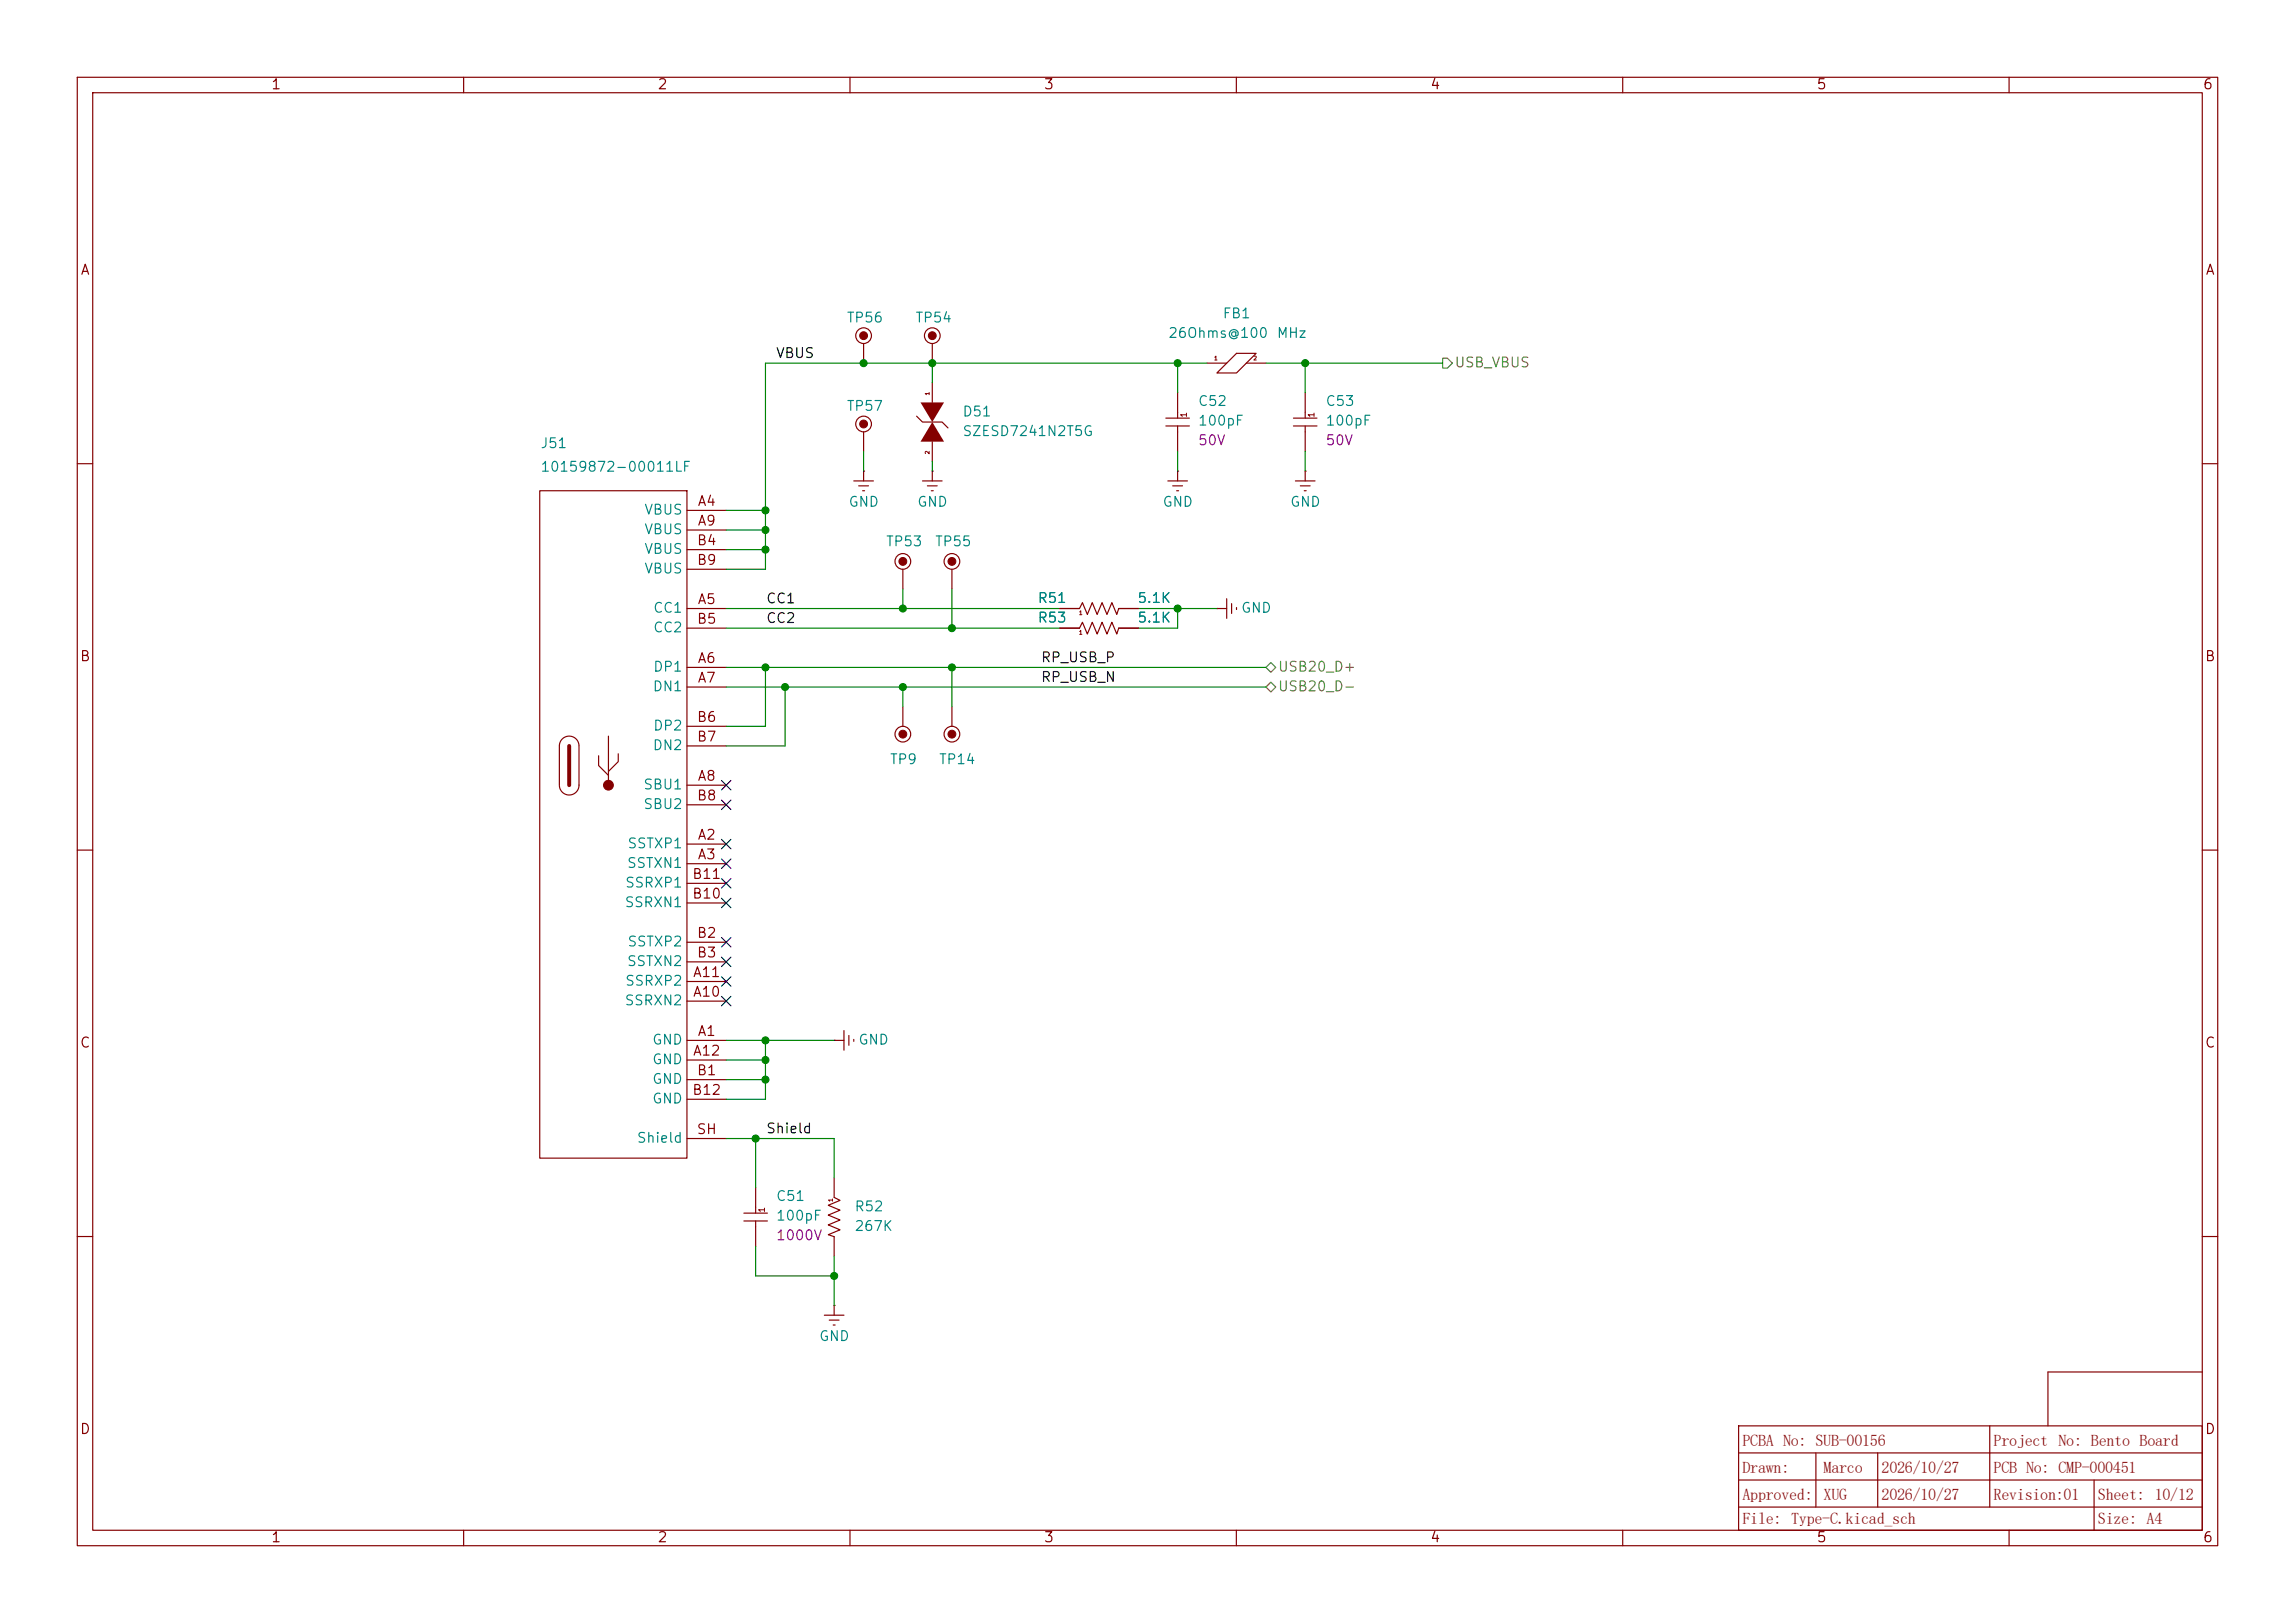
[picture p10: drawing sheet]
<svg xmlns="http://www.w3.org/2000/svg" width="297mm" height="210mm" viewBox="0 0 297 210" stroke-linecap="round" stroke-linejoin="round" font-family="sans-serif">
<defs><g id="words">
<g font-size="2.1" fill="#840000">
<text x="225.5" y="190.5">Drawn:</text>
<text x="225.5" y="187">PCBA No: SUB-00156</text>
<text x="236" y="190.5">Marco</text>
<text x="243.5" y="190.5">2026/10/27</text>
<text x="258" y="187">Project No: Bento Board</text>
<text x="258" y="190.6">PCB No: CMP-000451</text>
<text x="225.5" y="194">Approved:</text>
<text x="225.5" y="197.2">File: Type-C.kicad_sch</text>
<text x="236" y="194">XUG</text>
<text x="243.5" y="194">2026/10/27</text>
<text x="258" y="194.1">Revision:01</text>
<text x="271.5" y="194">Sheet: 10/12</text>
<text x="271.5" y="197.1">Size: A4</text>
</g>
<g font-size="1.3" fill="#840000">
<text x="35" y="11.9">1</text>
<text x="85" y="11.9">2</text>
<text x="135" y="11.9">3</text>
<text x="185" y="11.9">4</text>
<text x="235" y="11.9">5</text>
<text x="285" y="11.9">6</text>
<text x="10.3" y="35.9">A</text>
<text x="285.3" y="35.9">A</text>
<text x="90.2" y="65.8">A4</text>
<text x="90.1" y="70.9">B4</text>
<text x="90.2" y="68.3">A9</text>
<text x="90.1" y="73.4">B9</text>
<text x="90.1" y="81">B5</text>
<text x="90.2" y="78.5">A5</text>
<text x="10.3" y="85.9">B</text>
<text x="90.2" y="86.1">A6</text>
<text x="90.2" y="88.6">A7</text>
<text x="285.3" y="85.9">B</text>
<text x="90.1" y="93.7">B6</text>
<text x="90.1" y="96.3">B7</text>
<text x="90.2" y="101.3">A8</text>
<text x="90.1" y="103.9">B8</text>
<text x="90.2" y="109">A2</text>
<text x="90.2" y="111.5">A3</text>
<text x="89.5" y="116.6">B10</text>
<text x="89.5" y="114">B11</text>
<text x="90.1" y="121.7">B2</text>
<text x="90.1" y="124.2">B3</text>
<text x="89.6" y="129.3">A10</text>
<text x="89.6" y="126.7">A11</text>
<text x="10.3" y="135.9">C</text>
<text x="89.6" y="136.9">A12</text>
<text x="90.2" y="134.4">A1</text>
<text x="285.3" y="135.9">C</text>
<text x="89.5" y="142">B12</text>
<text x="90.1" y="139.4">B1</text>
<text x="90.1" y="147.1">SH</text>
<text x="10.3" y="185.9">D</text>
<text x="285.3" y="185.9">D</text>
<text x="35" y="199.9">1</text>
<text x="85" y="199.9">2</text>
<text x="135" y="199.9">3</text>
<text x="185" y="199.9">4</text>
<text x="235" y="199.9">5</text>
<text x="285" y="199.9">6</text>
</g>
<g font-size="1.3" fill="#008484">
<text x="158.1" y="41.5">FB1</text>
<text x="109.5" y="42">TP56</text>
<text x="118.4" y="42">TP54</text>
<text x="151.1" y="44">26Ohms@100</text>
<text x="165.1" y="44">MHz</text>
<text x="109.5" y="53.5">TP57</text>
<text x="154.9" y="52.8">C52</text>
<text x="171.5" y="52.8">C53</text>
<text x="69.9" y="58.3">J51</text>
<text x="124.5" y="54.2">D51</text>
<text x="124.5" y="56.7">SZESD7241N2T5G</text>
<text x="154.9" y="55.4">100pF</text>
<text x="171.5" y="55.4">100pF</text>
<text x="69.9" y="61.4">10159872-00011LF</text>
<text x="109.7" y="65.9">GND</text>
<text x="118.6" y="65.9">GND</text>
<text x="150.4" y="65.9">GND</text>
<text x="166.9" y="65.9">GND</text>
<text x="83.3" y="66.9">VBUS</text>
<text x="83.3" y="69.4">VBUS</text>
<text x="83.3" y="72">VBUS</text>
<text x="114.6" y="71">TP53</text>
<text x="120.9" y="71">TP55</text>
<text x="83.3" y="74.5">VBUS</text>
<text x="84.4" y="79.6">CC1</text>
<text x="84.4" y="82.1">CC2</text>
<text x="134.2" y="80.9">R53</text>
<text x="134.2" y="78.3">R51</text>
<text x="147.1" y="80.9">5.1K</text>
<text x="147.1" y="78.3">5.1K</text>
<text x="160.5" y="79.6">GND</text>
<text x="84.4" y="89.8">DN1</text>
<text x="84.4" y="87.2">DP1</text>
<text x="84.4" y="94.8">DP2</text>
<text x="84.4" y="97.4">DN2</text>
<text x="115.1" y="99.2">TP9</text>
<text x="121.4" y="99.2">TP14</text>
<text x="83.2" y="102.5">SBU1</text>
<text x="83.2" y="105">SBU2</text>
<text x="81.1" y="112.6">SSTXN1</text>
<text x="81.1" y="110.1">SSTXP1</text>
<text x="80.8" y="117.7">SSRXN1</text>
<text x="80.8" y="115.2">SSRXP1</text>
<text x="81.1" y="125.3">SSTXN2</text>
<text x="81.1" y="122.8">SSTXP2</text>
<text x="80.8" y="130.4">SSRXN2</text>
<text x="80.8" y="127.9">SSRXP2</text>
<text x="84.3" y="135.5">GND</text>
<text x="111" y="135.5">GND</text>
<text x="84.3" y="138">GND</text>
<text x="84.3" y="140.6">GND</text>
<text x="84.3" y="143.1">GND</text>
<text x="82.3" y="148.2">Shield</text>
<text x="100.3" y="155.7">C51</text>
<text x="100.3" y="158.3">100pF</text>
<text x="110.5" y="159.6">267K</text>
<text x="110.5" y="157.1">R52</text>
<text x="105.9" y="173.8">GND</text>
</g>
<g font-size="1.3">
<text x="100.3" y="46.6">VBUS</text>
<text x="99.1" y="78.4">CC1</text>
<text x="99.1" y="80.9">CC2</text>
<text x="134.6" y="88.6">RP_USB_N</text>
<text x="134.6" y="86">RP_USB_P</text>
<text x="99.1" y="147">Shield</text>
</g>
<g font-size="1.3" fill="#848400">
<text x="188.2" y="47.9">USB_VBUS</text>
<text x="165.3" y="87.2">USB20_D+</text>
<text x="165.3" y="89.8">USB20_D-</text>
</g>
<g font-size="1.3" fill="#840084">
<text x="154.9" y="57.9">50V</text>
<text x="171.5" y="57.9">50V</text>
<text x="100.3" y="160.8">1000V</text>
</g>
<g font-size=".8" fill="#840000">
<text x="153.8" y="54.1" transform="rotate(-90 153.8 54.1)">1</text>
<text x="170.3" y="54.1" transform="rotate(-90 170.3 54.1)">1</text>
<text x="99.2" y="157" transform="rotate(-90 99.2 157)">1</text>
</g>
<g font-size=".5" fill="#840000">
<text x="157.1" y="46.7">1</text>
<text x="162.1" y="46.7">2</text>
<text x="120.4" y="51.2" transform="rotate(-90 120.4 51.2)">1</text>
<text x="120.4" y="58.8" transform="rotate(-90 120.4 58.8)">2</text>
<text x="139.6" y="82.2">1</text>
<text x="139.6" y="79.7">1</text>
<text x="107.9" y="155.6" transform="rotate(-90 107.9 155.6)">1</text>
</g>
</g></defs>
<path d="M0 0h297v210h-297z" fill="#fff" stroke="#fff" stroke-width=".13"/>
<g fill="none" stroke="#840000" stroke-width=".15">
<path d="M10 10h277v190h-277zM12 12h273v186h-273zM60 10v2M110 10v2M160 10v2M210 10v2M260 10v2M111.8 44.5v2.5M111.8 55.9v2.5M120.6 44.5v2.5M10 60h2M69.8 63.5h19.1v86.4h-19.1z"/>
<path d="M88.9 66h5.1M88.9 78.7h5.1M88.9 68.6h5.1M88.9 71.1h5.1M88.9 73.7h5.1M110.5 62.2h2.5M111.1 62.9h1.3M111.6 63.5h.3M111.8 61h.1M111.8 61v1.2M116.8 73.7v2.5M123.2 73.7v2.5"/>
<path d="M285 60h2M72.4 96.5v5.1M74.9 96.5a1.27 1.27 0 0 0-1.3-1.2 1.27 1.27 0 0 0-1.2 1.2M74.9 96.5v5.1a1.27 1.27 0 0 1-1.2 1.3 1.27 1.27 0 0 1-1.3-1.2M77.5 97.8v1.3l1.2 1.2M78.7 95.3v6.3M80 97.5v1.1l-1.3 1.2M88.9 81.3h5.1M88.9 86.4h5.1M88.9 88.9h5.1M88.9 94h5.1M88.9 96.5h5.1"/>
<path d="M116.8 91.4v2.6M123.2 91.4v2.6M137.2 81.3h2.5l.4-.8 .6 1.5 .7-1.5 .6 1.5 .6-1.5 .7 1.5 .6-1.5 .6 1.5 .3-.7h2.5M10 110h2M88.9 109.2h5.1M88.9 111.8h5.1M88.9 101.6h5.1M88.9 104.1h5.1M88.9 116.8h5.1M88.9 114.3h5.1M285 110h2M88.9 134.6h5.1"/>
<path d="M88.9 129.5h5.1M88.9 127h5.1M88.9 137.2h5.1M88.9 139.7h5.1M88.9 121.9h5.1M88.9 124.5h5.1M88.9 142.2h5.1M88.9 147.3h5.1M10 160h2M285 177.5h-20v7M285 160h2M60 198v2"/>
<path d="M110 198v2M160 198v2M210 198v2M225 184.5h60v13.5h-60zM225 195h60M225 191.5h60M225 188h60M235 188v7M243 188v7M257.5 184.5v10.5M260 198v2M271 191.5v6.5"/>
<circle cx="111.8" cy="54.9" r="1.02"/>
<circle cx="111.8" cy="43.4" r="1.02"/>
<circle cx="120.6" cy="43.4" r="1.02"/>
<circle cx="116.8" cy="72.6" r="1.02"/>
<circle cx="123.2" cy="72.6" r="1.02"/>
<circle cx="116.8" cy="95" r="1.02"/>
<circle cx="123.2" cy="95" r="1.02"/>
</g>
<g fill="#840000" stroke="#840000" stroke-width=".13">
<circle cx="123.2" cy="72.6" r=".51"/>
<circle cx="116.8" cy="72.6" r=".51"/>
<circle cx="123.2" cy="95" r=".51"/>
<circle cx="116.8" cy="95" r=".51"/>
<circle cx="111.8" cy="54.9" r=".51"/>
<circle cx="120.7" cy="43.4" r=".51"/>
<circle cx="111.8" cy="43.4" r=".51"/>
<circle cx="78.7" cy="101.6" r=".63"/>
</g>
<path d="M73.7 96.5v5.1" fill="none" stroke="#840000" stroke-width=".51"/>
<g fill="#840000">
<path d="M120.6 54.6l1.6 2.6h-3.1z"/>
<path d="M119.1 52.1h3.1l-1.6 2.5z"/>
</g>
<g fill="none" stroke="#840000" stroke-width=".15">
<path d="M118.6 53.8l.8 .8h2.5l.8 .8M120.6 49.5v2.6M120.6 57.2v2.5M150.9 54.1h3M150.9 55.1h3M152.4 50.8v3.3M152.4 55.1v3.3M156.2 47h2.5M157.5 48.3l2.5-2.6h2.6l-2.6 2.6zM161.3 47h2.5M167.4 54.1h3M167.4 55.1h3"/>
<path d="M168.9 50.8v3.3M168.9 55.1v3.3M119.4 62.2h2.5M120 62.9h1.3M120.5 63.5h.3M120.6 61h.1M120.6 61v1.2M137.2 78.7h2.5l.4-.7 .6 1.5 .7-1.5 .6 1.5 .6-1.5 .7 1.5 .6-1.5 .6 1.5 .3-.8h2.5M151.1 62.2h2.6M151.8 62.9h1.2M152.3 63.5h.2M152.4 61h.1"/>
<path d="M152.4 61v1.2M157.5 78.7h.1M157.5 78.7h1.2M158.7 77.5v2.5M159.4 78.1v1.3M160 78.6v.3M167.6 62.2h2.6M168.3 62.9h1.2M168.8 63.5h.2M168.9 61h.1M168.9 61v1.2M137.2 81.3h2.5"/>
<path d="M144.8 81.3h2.5M107.9 134.6h.1M107.9 134.6h1.3M109.2 133.4v2.5M109.9 134v1.3M110.5 134.5v.2M96.3 157h3M96.3 158h3M97.8 153.7v3.3M97.8 158v3.3M107.9 152.4v2.5l.8 .4-1.5 .7 1.5 .6-1.5 .6 1.5 .7-1.5 .6 1.5 .6-1.5 .7 .7 .2v2.6M106.7 170.2h2.5"/>
<path d="M107.3 170.8h1.3M107.8 171.5h.3M107.9 168.9h.1M107.9 168.9v1.3"/>
</g>
<path d="M186.7 46.4h.6l.7 .6-.7 .6h-.6zM163.8 86.4l.7-.7 .6 .7-.6 .6zM164.5 88.3l.6 .6-.6 .6-.7-.6z" fill="none" stroke="#848400" stroke-width=".15"/>
<g fill="none" stroke="#008400" stroke-width=".15">
<path d="M111.8 58.4v2.6M120.6 47v2.5M120.6 59.7v1.3M152.4 47v3.8M152.4 58.4v2.6M156.2 47h-57.1v26.7h-5.1M163.8 47h22.9M168.9 47v3.8M168.9 58.4v2.6M94 78.7h43.2M94 68.6h5.1M94 66h5.1"/>
<path d="M94 71.1h5.1M116.8 76.2v2.5M123.2 76.2v5.1M147.3 78.7h10.2M152.4 78.7v2.6h-5.1M94 81.3h43.2M94 88.9h69.8M94 86.4h69.8M99.1 86.4v7.6h-5.1M101.6 88.9v7.6h-7.6M116.8 88.9v2.5M123.2 86.4v5"/>
<path d="M94 134.6h13.9M94 139.7h5.1M94 137.2h5.1M99.1 134.6v7.6h-5.1M94 147.3h13.9v5.1M97.8 147.3v6.4M97.8 161.3v3.8h10.1M107.9 162.6v6.3"/>
</g>
<g fill="none" stroke="#000084" stroke-width=".15">
<path d="M93.4 116.2l1.2 1.2M93.4 113.7l1.2 1.2M93.4 108.6l1.2 1.2M93.4 101l1.2 1.2M93.4 103.5l1.2 1.2M93.4 111.2l1.2 1.2M94.6 116.2l-1.2 1.2M94.6 113.7l-1.2 1.2M94.6 108.6l-1.2 1.2M94.6 101l-1.2 1.2M94.6 103.5l-1.2 1.2M94.6 111.2l-1.2 1.2"/>
<path d="M93.4 123.9l1.2 1.2M93.4 121.3l1.2 1.2M93.4 126.4l1.2 1.2M93.4 128.9l1.2 1.2M94.6 123.9l-1.2 1.2M94.6 121.3l-1.2 1.2M94.6 126.4l-1.2 1.2M94.6 128.9l-1.2 1.2"/>
</g>
<g fill="#008400" stroke="#008400" stroke-width=".13">
<circle cx="123.2" cy="81.3" r=".46"/>
<circle cx="123.2" cy="86.4" r=".46"/>
<circle cx="101.6" cy="88.9" r=".46"/>
<circle cx="99.1" cy="68.6" r=".46"/>
<circle cx="99.1" cy="66" r=".46"/>
<circle cx="99.1" cy="86.4" r=".46"/>
<circle cx="99.1" cy="71.1" r=".46"/>
<circle cx="116.8" cy="88.9" r=".46"/>
<circle cx="120.6" cy="47" r=".46"/>
<circle cx="116.8" cy="78.7" r=".46"/>
<circle cx="111.8" cy="47" r=".46"/>
<circle cx="97.8" cy="147.3" r=".46"/>
<circle cx="99.1" cy="137.2" r=".46"/>
<circle cx="99.1" cy="134.6" r=".46"/>
<circle cx="107.9" cy="165.1" r=".46"/>
<circle cx="99.1" cy="139.7" r=".46"/>
<circle cx="152.4" cy="47" r=".46"/>
<circle cx="152.4" cy="78.7" r=".46"/>
<circle cx="168.9" cy="47" r=".46"/>
</g>
<use href="#words"/>
</svg>
